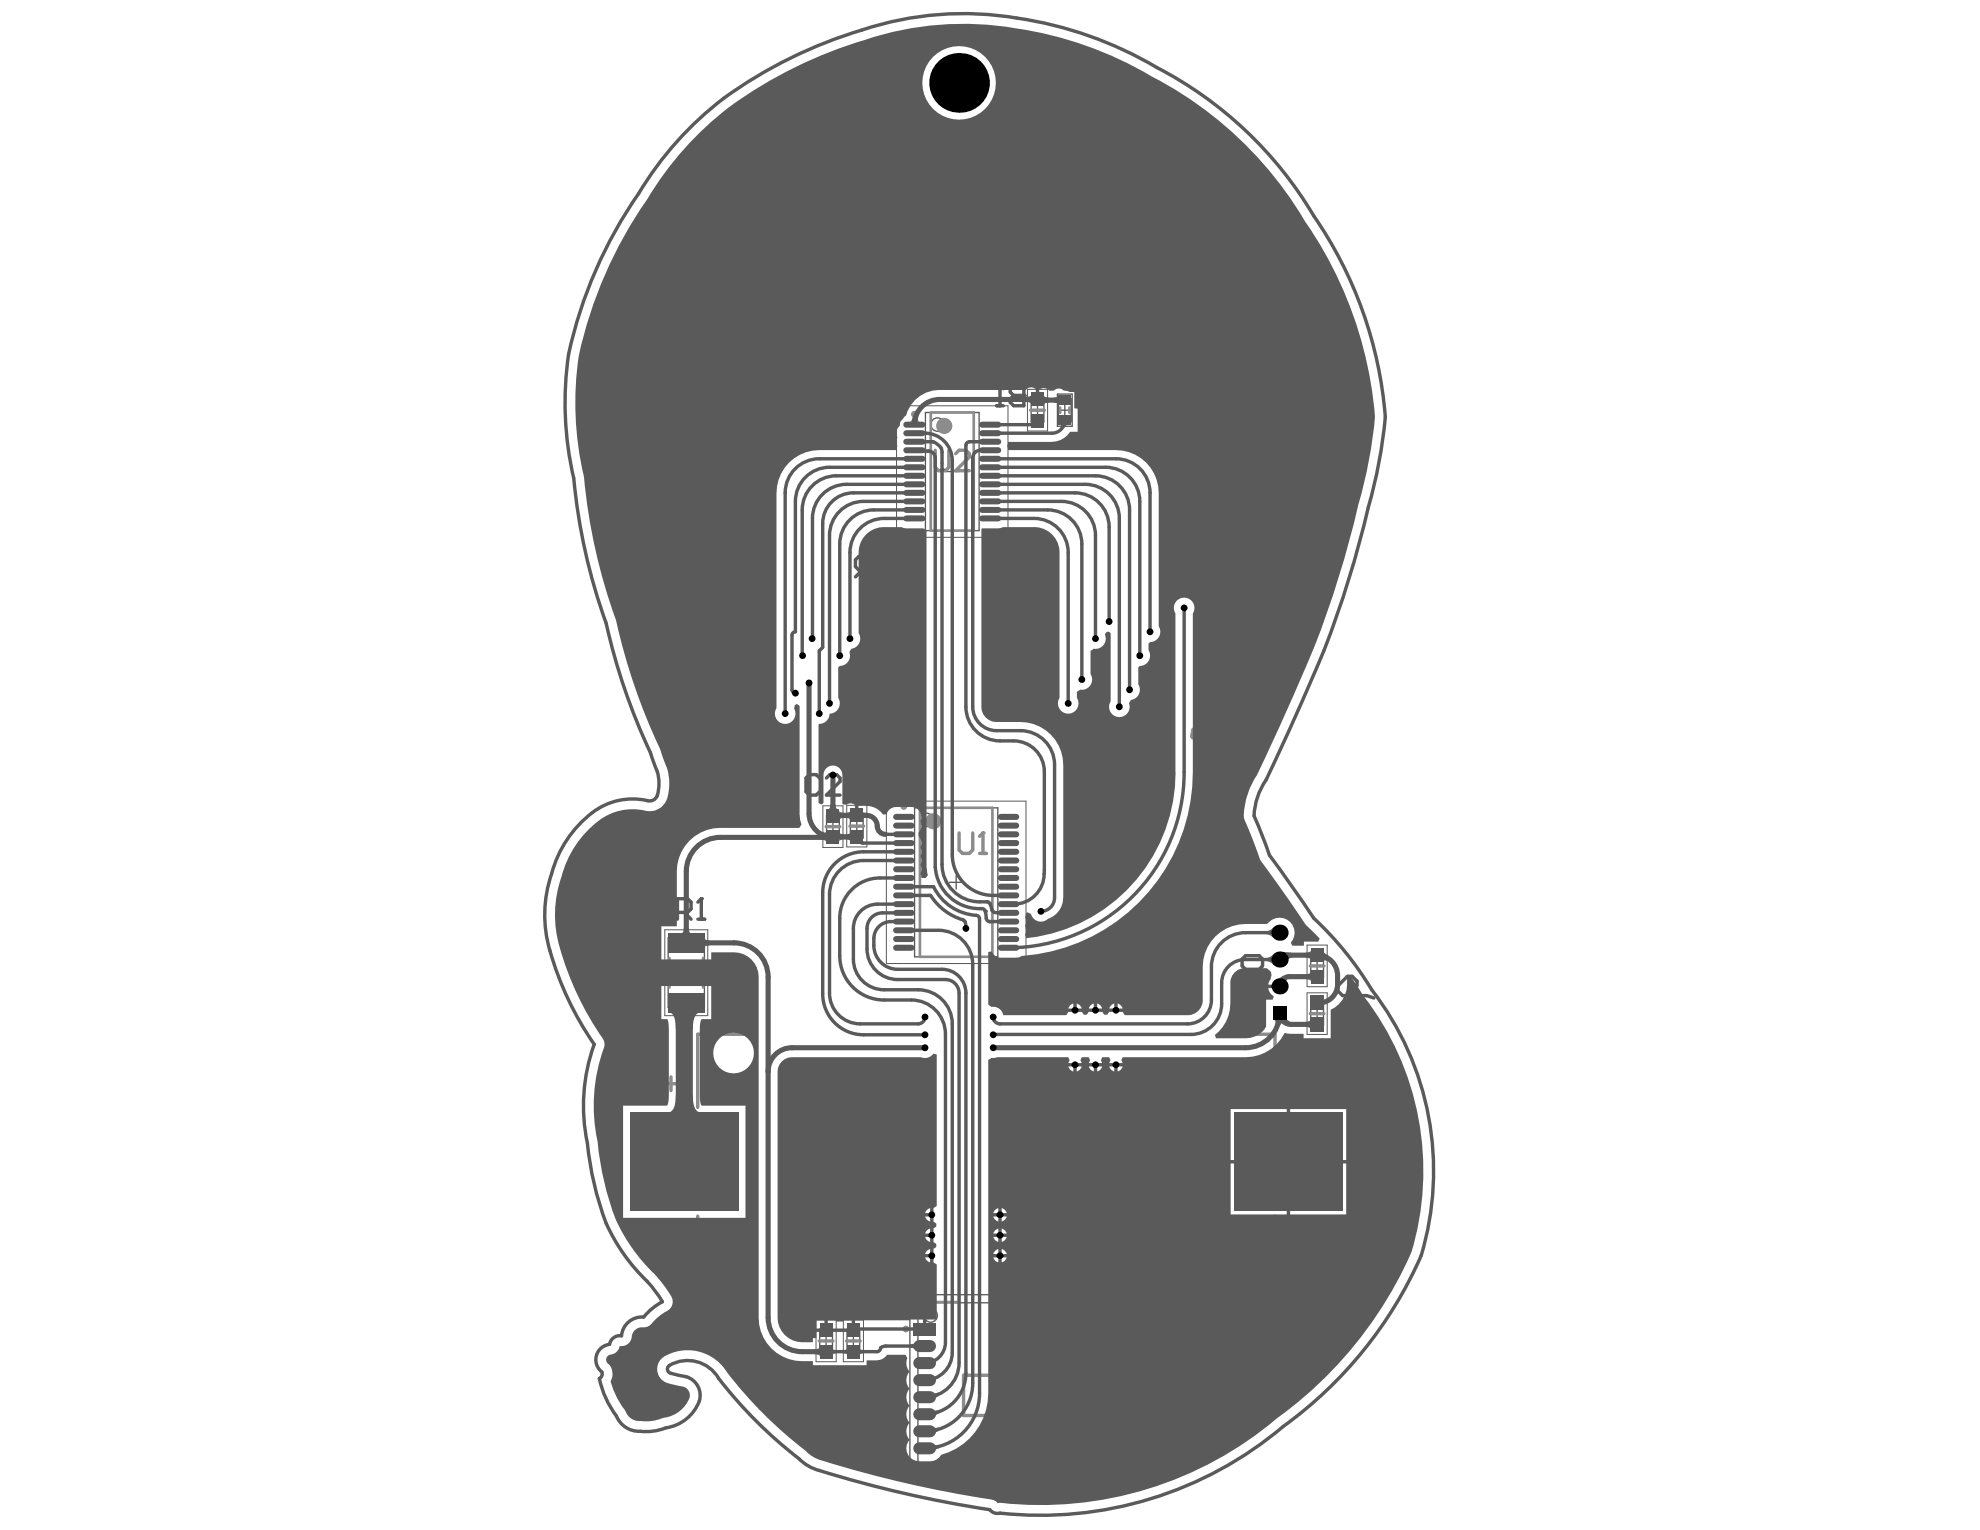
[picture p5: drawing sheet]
<svg xmlns="http://www.w3.org/2000/svg" width="279mm" height="216mm" viewBox="0 0 279 216" stroke-linecap="round" stroke-linejoin="round" font-family="sans-serif">
<g fill="none" stroke="#5a5a5a" stroke-width=".19">
<path d="M145.5 57.9h1.8M146.4 57v1.8M149.2 55.6h2.1v4.6h-2.1zM149.4 57.9h1.8M150.3 57v1.8M133.4 66.5h1.9M134.4 65.6v1.9M116.6 116.6h1.8M117.5 115.7v1.8M120 116.6h1.8M120.9 115.7v1.8M95.9 137.3h1.9"/>
<path d="M96.8 136.3v1.9M134 124.5h1.9M134.9 123.6v1.9M185 136.3h1.8M185.9 135.4v1.8M185 143h1.8M185.9 142.1v1.8M115.7 189.2h1.8M116.6 188.3v1.8M119.5 189.2h1.8M120.4 188.3v1.8M128.4 182.7h34.1v26.5h-34.1z"/>
<path d="M144.5 196h1.9M145.4 195v1.9"/>
</g>
<path d="M126.5 57.3h15.7v18.5h-15.7zM145 54.9h2.8v5.9h-2.8zM116.1 113.7h2.9v5.9h-2.9zM119.5 113.6h2.8v5.9h-2.8zM125.1 113h19.7v23h-19.7zM93.8 131.2h6.1v12.1h-6.1zM184.4 133.4h2.9v5.8h-2.9zM184.4 140.1h2.9v5.9h-2.9zM115.2 186.3h2.8v5.9h-2.8zM119 186.3h2.8v5.9h-2.8z" fill="none" stroke="#5a5a5a" stroke-width=".14"/>
<path d="M149.8 53.1h1.4l.5-.5v-1l-.5-.5h-1.4v2.9M150.7 53.1l1 .9M152.7 51.6l.4-.5h1l.5 .5v.5l-1.9 1.9h1.9M120.4 182.5l-.5-.5h-.9l-.5 .5v1.9l.5 .5h.9l.5-.5M121.4 182.5l.5-.5h.9l.5 .5v.5" fill="none" stroke="#5a5a5a" stroke-width=".48"/>
<circle cx="123.3" cy="183" r=".24" fill="#5a5a5a"/>
<path d="M122.3 109.8l-.4-.4h-1l-.5 .4v2l.5 .4h1l.4-.4M123.3 112.2h1M123.8 109.4v2.8M122.3 183.4h.5M122.8 183.4l.5 .5v.5l-.5 .5h-.9l-.5-.5M123.3 183l-.5 .4" fill="none" stroke="#5a5a5a" stroke-width=".48"/>
<circle cx="123.8" cy="109.4" r=".24" fill="#5a5a5a"/>
<path d="M123.8 109.4l-.5 .4M95.6 128.7h1.4l.5-.4v-1l-.5-.5h-1.4v2.9M96.6 128.7l.9 1M98.5 129.7h.9M99 126.8v2.9" fill="none" stroke="#5a5a5a" stroke-width=".48"/>
<circle cx="99" cy="126.8" r=".24" fill="#5a5a5a"/>
<g fill="none" stroke="#5a5a5a" stroke-width=".48">
<path d="M144 51.6l-.5-.5h-.9l-.5 .5v2l.5 .4h.9l.5-.4M144.5 54.4v2.9h-1.5l-.4-.5v-.5l.4-.5h1.5M146.9 51.1h-1.9v1.5l.9-.5h.5l.5 .5v1l-.5 .4h-1l-.4-.4M123.6 79l.5-.5h.9l.5 .5v.5l-.5 .5h-.9l-.5 .4v.5l.5 .5h.9l.5-.5M127 78.5h1.4v2.9h-1.4l-.5-.5v-1.9zM121.7 80.4l-1 1M122.6 80.4h-1.4l-.5-.4v-1l.5-.5h1.4v2.9M115.7 109.8l-.5-.5h-1l-.5 .5v1.9l.5 .5h1l.5-.5M116.6 109.8l.5-.5h1l.4 .5v.5l-1.9 1.9h1.9M99 126.8l-.5 .5M175.3 135.3l.5-.4h1.9l.5 .4v1l-.5 .5h-1.9l-.5-.5zM177.2 139.7v-1.5l-.5-.5h-.9l-.5 .5v1.5h2.9"/>
<path d="M191.5 139.1v-.7l-.7-.6h-.7l-1.3 1.3v.7l.7 .7h.6M189.1 145.5l1 1h.7l.7-.6v-.7l-1-1-2.1 2M189.8 146.2v1.4M190.8 141.2l.7-.7 1 1v.7l-.3 .3h-.7l-.7-.7zM190.8 147.9l.7-.7 1 1v.7l-.3 .4h-.7l-.7-.7zM191.5 140.5h1.4l1 .3M191.5 147.2h1.4l1 .4M114.7 182.4l-.5-.5h-.9l-.5 .5v1.9l.5 .5h.9l.5-.5M117.6 183.4h-1.9l1.4-1.5v2.9"/>
</g>
<path d="M130.6 58.2h7.6v16.7h-7.6zM145.5 56.2h1.8v3.3h-1.8zM149.4 56.3h1.8v3.2h-1.8zM116.6 115h1.8v3.3h-1.8zM120 114.9h1.8v3.3h-1.8zM129.1 114h11.7v21h-11.7zM94.3 132.3h5.1v9.9h-5.1zM185 134.6h1.8v3.4h-1.8zM185 141.4h1.8v3.3h-1.8zM115.7 187.6h1.8v3.3h-1.8zM119.5 187.6h1.8v3.3h-1.8zM129.5 183.8h31.9v24.3h-31.9z" fill="none" stroke="#5a5a5a" stroke-width=".19"/>
<circle cx="144.5" cy="55.8" r=".24" fill="#5a5a5a"/>
<path d="M140.6 57.3h1M141.1 54.4v2.9M144.5 54.4h-1.5l-.4 .5v.4l.4 .5h1.5" fill="none" stroke="#5a5a5a" stroke-width=".48"/>
<circle cx="141.1" cy="54.4" r=".24" fill="#5a5a5a"/>
<path d="M96.9 18.5a54.6 54.6 0 0 1 17.9-11.8 57.8 57.8 0 0 1 18.4-4.7 54.6 54.6 0 0 1 30 7.5 55.3 55.3 0 0 1 22.2 21 57.9 57.9 0 0 1 10.1 28.3 78 78 0 0 1-2.8 14.3 148.6 148.6 0 0 1-10.4 29.2l-3.7 7.8a9.5 9.5 0 0 0-1.6 5l2.1 5.6 6.3 8.9a46.4 46.4 0 0 1 8.2 10.1 41.7 41.7 0 0 1 6.9 37.5 59 59 0 0 1-19.4 24.1 53.5 53.5 0 0 1-40.8 12.2l-.6-.5a157.9 157.9 0 0 1-25.2-5.9l-.9-.5a64.7 64.7 0 0 1-12.7-12.8 5 5 0 0 0-6.5-1 .61 .61 0 0 0 .3 1l1.7 .4a2.74 2.74 0 0 1 1.9 4.2 6 6 0 0 1-4.3 3.1 7.7 7.7 0 0 1-5.4 .1 3.5 3.5 0 0 1-1.6-1.8 13.4 13.4 0 0 1-2.4-5.3 .7 .7 0 0 0 .3-.9 2.18 2.18 0 0 1-.7-2.3 2.18 2.18 0 0 1 1.8-1.6 1.46 1.46 0 0 1 1.7-1.2 2.9 2.9 0 0 1 3.1-2.6l1.2-1.3 1.5-.9a20.3 20.3 0 0 0-3.6-4.4 24.8 24.8 0 0 1-5.9-11.7l-.7-3.1-.4-3.2a25.5 25.5 0 0 1 1-13.9 43.3 43.3 0 0 1-6.8-15.2 19.7 19.7 0 0 1 4.2-15.4 10.6 10.6 0 0 1 7.3-4h1.8l.9 .2a1.23 1.23 0 0 0 1.6-1.3 6.3 6.3 0 0 0-.7-4.1l-.3-.9a94.1 94.1 0 0 1-6.4-18.7 82.7 82.7 0 0 1-4.5-20.5 47 47 0 0 1-.8-17.6 63.2 63.2 0 0 1 9.9-22.6 47.9 47.9 0 0 1 6.8-8.8zM141.1 54.4l.5 .5M173.4 78.5v2.9h-1.9M174.4 79l.4-.5h1l.5 .5v.5l-.5 .5h-1l-.4 .4v.5l.4 .5h1l.5-.5M177.7 78.5h1.5v2.9h-1.5l-.4-.5v-1.9z" fill="none" stroke="#5a5a5a" stroke-width=".48"/>
<g fill="none" stroke="#5a5a5a" stroke-width=".19">
<circle cx="132.3" cy="59.9" r=".95"/>
<circle cx="130.8" cy="115.7" r=".95"/>
<circle cx="131.3" cy="185.6" r=".95"/>
</g>
<g fill="none" stroke="#8c8c8c" stroke-width=".48">
<path d="M145.4 57.9h2M132 63.5v2.4l.5 .5h.9l.5-.5v-2.4M134.9 64l.4-.5h1l.5 .5v.5l-1.9 1.9h1.9M116.6 116.6h1.9M119.9 116.6h2M135.3 117.5v2.4l.5 .5h1l.5-.5v-2.4M138.7 117.5v2.9M138.2 120.4h1M184.9 136.3h1.9M93.7 152.9h1.9M94.7 152v1.9M105 145.9h-6.5v10.4"/>
<path d="M173.4 145.9h6.5v10.4M184.9 143h1.9M98.5 171.6v10.3h6.5M179.9 171.6v10.3h-6.5M115.6 189.2h1.9M119.5 189.2h1.9M136 194.1h5.7v5.6h-5.7z"/>
</g>
<path d="M131.3 58.2h6.1v16.7h-6.1zM149.6 57.5v.8M150.9 57.5v.8M129.8 114h10.2v21h-10.2zM94.5 135.2v4.1M99.2 135.2v4.1M135.3 183.7h-5.8v2.1M155.6 183.7h5.8v2.1M129.5 206.1v2.1h5.8M161.4 206.1v2.1h-5.8" fill="none" stroke="#8c8c8c" stroke-width=".38"/>
<path d="M153 188.4h5.7M158.7 186.5v3.8h-5.7v1.9h5.7v1.9h-5.7v1.9h5.7v11.3M139.8 203.5h7.5v1.9h-7.5z" fill="none" stroke="#8c8c8c" stroke-width=".47"/>
<path d="M151.1 186.5h7.6" fill="none" stroke="#8c8c8c" stroke-width=".95"/>
<path d="M168.6 103.1l.7 .1-.1 .8-.8-.1z" fill="none" stroke="#8c8c8c" stroke-width=".96"/>
<circle cx="138.7" cy="117.5" r=".24" fill="#8c8c8c"/>
<path d="M138.7 117.5l-.5 .5M142.6 163.2v2.9h1.4l.5-.5v-.4l-.5-.5h-1.4" fill="none" stroke="#8c8c8c" stroke-width=".48"/>
<path d="M117.8 103.1l.8 .1-.2 .8-.7-.1z" fill="none" stroke="#8c8c8c" stroke-width=".96"/>
<circle cx="142.6" cy="164.7" r=".24" fill="#8c8c8c"/>
<path d="M142.6 163.2h1.4l.5 .5v.5l-.5 .5h-1.4M145.4 163.2h2M146.4 163.2v2.9M148.3 166.1h1M148.8 163.2v2.9" fill="none" stroke="#8c8c8c" stroke-width=".48"/>
<circle cx="148.8" cy="163.2" r=".24" fill="#8c8c8c"/>
<path d="M148.8 163.2l-.5 .5M144 194.5v2.4l.5 .5h.9l.5-.5v-2.4M146.9 195l.5-.5h.9l.5 .5v.5" fill="none" stroke="#8c8c8c" stroke-width=".48"/>
<circle cx="148.8" cy="195.5" r=".24" fill="#8c8c8c"/>
<path d="M147.8 196h.5M148.3 196l.5 .4v.5l-.5 .5h-.9l-.5-.5M148.8 195.5l-.5 .5" fill="none" stroke="#8c8c8c" stroke-width=".48"/>
<g fill="#8c8c8c">
<path d="M125.3 25.1h.5v.5a1.17 1.17 0 0 1 1.4-.5v.7h-.3v-.3a.91 .91 0 0 0-1.1 .5v1.7h-.5z"/>
<path d="M128.6 26.9h.7v.8h-.7z"/>
<path d="M146 26.9h.7v.8h-.7z"/>
<path d="M148.3 24h1.4v3.7h-.5v-3.4h-.9z"/>
<path d="M156.8 25.2h.6v-.6h.5v.6h1.1v.3h-1.1v1.3a.46 .46 0 0 0 .6 .6l.6-.1v.4h-.1a1.42 1.42 0 0 1-1.4-.3l-.2-.5v-1.4h-.6z"/>
<path d="M120.9 29.8h2v.3h-1.5v.9h1.3v.4h-1.3v1h1.6v.4h-2.1z"/>
<path d="M123.9 29.8h2.1v.3h-1.7v1.1h1.5v.3h-1.5v1.3h-.4z"/>
<path d="M129.6 30.3a1.81 1.81 0 0 1 2.1-.5v.5a1.24 1.24 0 0 0-1.9 .9 1.24 1.24 0 0 0 1.9 1.2l.1-.1v.4a1.68 1.68 0 0 1-2.5-1.7z"/>
<path d="M135.3 29.8h.4l1.3 2.2 .1-2.2h.3v3h-.4l-1.4-2.2v2.2h-.3z"/>
<path d="M141.2 29.4h.2a1.12 1.12 0 0 1 1.7 .7 1.15 1.15 0 0 1-.6 1.1l-.5 .5-.4 .7h1.5v.4h-2v-.5l1.1-1.3a.89 .89 0 0 0 .1-1.3 1.12 1.12 0 0 0-1.1 .1z"/>
<path d="M147 29.4h.1a1.14 1.14 0 0 1 1.8 .8l-.2 .5-1 1.1-.3 .5v.1h1.4v.4h-1.9l.1-.6 .4-.6 .6-.5a1.13 1.13 0 0 0 .2-1.4 1.13 1.13 0 0 0-1.2 .1z"/>
<path d="M150 29.4h.1a1.38 1.38 0 0 1 1.6 .3 .9 .9 0 0 1-.6 1.2 1.04 1.04 0 0 1 .7 1.3 1.04 1.04 0 0 1-1.4 .7l-.5-.1v-.4a.98 .98 0 0 0 1.4-.3 .72 .72 0 0 0-.7-1h-.3v-.3h.2a.67 .67 0 0 0 .7-.4 .67 .67 0 0 0-.2-.8h-.5l-.5 .2z"/>
<path d="M111.2 25.7l-.2 .2v1.1l.4 .3a.8 .8 0 0 0 .9-1 .69 .69 0 0 0-.7-.8zM110.6 24h.4v1.6a.9 .9 0 0 1 1-.5 .9 .9 0 0 1 .7 .8l.1 .2a1.35 1.35 0 0 1-1 1.6l-.5-.1-.3-.2-.1 .3h-.3z"/>
<path d="M114 25.6l-.2 .4a1.03 1.03 0 0 0 .6 1.3 .79 .79 0 0 0 .8-1 .71 .71 0 0 0-.2-.7 .71 .71 0 0 0-.8-.1zM113.6 25.5a1.25 1.25 0 0 1 1.6-.2 1.25 1.25 0 0 1 .4 1.5 1.18 1.18 0 0 1-1.4 .9 1.18 1.18 0 0 1-.9-1.4l.1-.6z"/>
<path d="M117 25.6l-.2 .3a1.09 1.09 0 0 0 .4 1.4 .84 .84 0 0 0 .9-1.1 .7 .7 0 0 0-.4-.7 .7 .7 0 0 0-.7 .1zM116.4 25.5a1.24 1.24 0 0 1 1.6-.3 1.24 1.24 0 0 1 .6 1.5 1.21 1.21 0 0 1-1.5 1 1.21 1.21 0 0 1-.9-1.5z"/>
<path d="M119.3 25.1h.4v.5a.9 .9 0 0 1 1-.5 .9 .9 0 0 1 .8 .8v.4a1.18 1.18 0 0 1-1.2 1.4l-.6-.3v1.2h-.4zM119.9 25.7l-.2 .2v1.1l.5 .3a.64 .64 0 0 0 .8-.7 .91 .91 0 0 0-.6-1.1z"/>
<path d="M122.8 25.6l-.2 .3v.3h1.2a.62 .62 0 0 0-.3-.7 .62 .62 0 0 0-.7 .1zM122.4 25.4h.1a1.07 1.07 0 0 1 1.2-.2 1.07 1.07 0 0 1 .6 1.2v.1h-1.7a1.14 1.14 0 0 0 1.7 .7v.4h-.1a1.72 1.72 0 0 1-1.8-.3 1.56 1.56 0 0 1 0-1.9z"/>
<path d="M131.4 25.8l-.1 1.2a.69 .69 0 0 0 .9 .3 .69 .69 0 0 0 .4-.8 .82 .82 0 0 0-.6-1zM130.8 24h.5v1.6a.91 .91 0 0 1 1.1-.5 .91 .91 0 0 1 .6 1 1.3 1.3 0 0 1-1.1 1.6l-.6-.3-.1 .3h-.4z"/>
<path d="M134.3 26.6a.41 .41 0 0 0-.1 .6 .41 .41 0 0 0 .6 .1l.4-.3v-.6h-.4zM133.9 25.2h.2a1.56 1.56 0 0 1 1.4 .1l.2 .4v1.5v.1h.4v.3a.59 .59 0 0 1-.8-.3l-.1 .1a.86 .86 0 0 1-.9 .3 .86 .86 0 0 1-.6-.7 1.03 1.03 0 0 1 1.2-.9h.3v-.2a.55 .55 0 0 0-.9-.4l-.4 .1z"/>
<path d="M136.8 25.5a.97 .97 0 0 1 1.5-.1v-1.4h.5v3.7h-.5v-.5a.93 .93 0 0 1-1.2 .5 .93 .93 0 0 1-.5-1.1v-.5zM137.3 25.6a1.43 1.43 0 0 0 .1 1.7 .8 .8 0 0 0 .9-.4v-1.2a.68 .68 0 0 0-1-.1z"/>
<path d="M140.2 25.6l-.1 .1a1.31 1.31 0 0 0 .2 1.5 .87 .87 0 0 0 .9-.4v-1.1a.65 .65 0 0 0-1-.1zM139.6 25.5a1.01 1.01 0 0 1 1.6-.1v-.3h.5v2.2a1.17 1.17 0 0 1-1.7 1.3l-.4-.1 .1-.4a1.01 1.01 0 0 0 1.5-.3v-.7a.96 .96 0 0 1-1.1 .5 .96 .96 0 0 1-.7-1.1v-.4z"/>
<path d="M143.1 25.6l-.2 .6h1.2v-.1a.6 .6 0 0 0-.3-.6 .6 .6 0 0 0-.7 .1zM142.6 25.5a1.08 1.08 0 0 1 1.3-.4 1.08 1.08 0 0 1 .7 1.1v.3h-1.7a.99 .99 0 0 0 1.4 .8l.3-.1v.4h-.1a1.51 1.51 0 0 1-2.1-.8 1.77 1.77 0 0 1 .2-1.3z"/>
<path d="M151.7 25.6l-.1 .2a1.29 1.29 0 0 0 .3 1.4 .87 .87 0 0 0 .9-.4v-1.1a.73 .73 0 0 0-1.1-.1zM151.2 25.5a1 1 0 0 1 1.6-.1v-.3h.5v2.2a1.26 1.26 0 0 1-.6 1.2 1.26 1.26 0 0 1-1.3 0h-.2l.1-.4a1.01 1.01 0 0 0 1.5-.3v-.7a.94 .94 0 0 1-1.1 .5 .94 .94 0 0 1-.7-1v-.6z"/>
<path d="M154.6 25.8l-.1 1.2a.69 .69 0 0 0 .9 .3 .69 .69 0 0 0 .4-.8 .86 .86 0 0 0-.6-1l-.4 .1zM154 24h.5v1.6a.92 .92 0 0 1 1.1-.5 .92 .92 0 0 1 .6 1.1 1.26 1.26 0 0 1-1.2 1.5l-.5-.3-.1 .3h-.4z"/>
<path d="M118.3 30.1v2.3h.3a1.04 1.04 0 0 0 1.1-1.4 .84 .84 0 0 0-.7-.8zM117.8 29.8h1a1.5 1.5 0 0 1 1.4 1.4 1.5 1.5 0 0 1-1.2 1.6h-1.2z"/>
<path d="M132.9 30.4l-.2 .4a1.78 1.78 0 0 0 .3 1.6 .82 .82 0 0 0 1.3-.7 1.49 1.49 0 0 0-.6-1.6 .85 .85 0 0 0-.8 .3zM132.4 30.2a1.33 1.33 0 0 1 1.7-.3 1.33 1.33 0 0 1 .6 1.5 1.28 1.28 0 0 1-1.2 1.5 1.28 1.28 0 0 1-1.3-1.3l-.1-.5z"/>
<path d="M144.7 29.7a2.62 2.62 0 0 0 0 2.7 .63 .63 0 0 0 1-.5v-.1a2.77 2.77 0 0 0-.4-2.2h-.4zM144.2 29.6a1.06 1.06 0 0 1 1.1-.3 1.06 1.06 0 0 1 .8 .9 2.19 2.19 0 0 1-.7 2.6 1.17 1.17 0 0 1-1.5-1.2v-.2a2.67 2.67 0 0 1 .3-1.8z"/>
</g>
<g fill="none" stroke="#8c8c8c" stroke-width=".47">
<circle cx="129" cy="58.5" r=".24"/>
<circle cx="127.5" cy="113.8" r=".24"/>
<circle cx="127.8" cy="187.5" r=".24"/>
</g>
<g fill="none" stroke="#8c8c8c" stroke-width="1.1">
<circle cx="133.2" cy="60.1" r=".57"/>
<circle cx="131.7" cy="115.9" r=".57"/>
</g>
<g fill="#5a5a5a">
<path d="M184.2 144.2h.1a.5 .5 0 0 0 .6-.4v1.5a.56 .56 0 0 0-.7-.4z"/>
<path d="M184.2 137.5h.2a.5 .5 0 0 0 .6-.4v1.4a.56 .56 0 0 0-.8-.3z"/>
<path d="M179.8 143.9h1.8l.4 .3-1.1 .3-.6-.4z"/>
<path d="M179.7 143.9h1.5l-.3 .2-.2 .5h-.8l.1-.1a.37 .37 0 0 0-.3-.6z"/>
<path d="M180.3 138.1l.6-.3 .7 .4-.1 .2 .1 .4z"/>
<path d="M149.6 60h1.1l-.3 .1-.2 .3h-.6l.1-.3z"/>
<path d="M147.3 55.7a.56 .56 0 0 0 .7 .4v.7h-.1a.5 .5 0 0 0-.6 .4z"/>
<path d="M131.8 201.4l.2 .1 .4-.1 .1 .5-.4 .2-.1 .2z"/>
<path d="M131.8 198.9l.2 .2 .4-.1 .1 .4-.4 .2-.1 .3z"/>
<path d="M128.4 189.7l.5-.1 .1-.1v.9l-.1-.2h-.5z"/>
<path d="M119 190.5l.4-.1 .1-.1v.9l-.1-.2h-.4z"/>
<path d="M121.3 190.3l.1 .1 .4 .1v.5h-.4l-.1 .2z"/>
<path d="M118.4 117.4a.56 .56 0 0 0 .8 .3v.8h-.2a.5 .5 0 0 0-.6 .3z"/>
<path d="M119.3 117.7h.1a.5 .5 0 0 0 .6-.3v1.4a.56 .56 0 0 0-.7-.3z"/>
<path d="M118.4 114.3a.56 .56 0 0 0 .8 .4v.7h-.2a.5 .5 0 0 0-.6 .4z"/>
<path d="M119.3 114.7h.1a.49 .49 0 0 0 .6-.4v1.5a.56 .56 0 0 0-.7-.4z"/>
<path d="M117.5 190.3l.1 .1 .3 .1v.5h-.3l-.1 .2z"/>
<path d="M115 190.4h.1a.5 .5 0 0 0 .6-.4v1.5a.56 .56 0 0 0-.7-.4z"/>
<path d="M116.8 190.5h.8v.5h-.8z"/>
<path d="M115.9 117.8h.2a.49 .49 0 0 0 .5-.4v1.5a.56 .56 0 0 0-.7-.4z"/>
<path d="M116 117.4a.45 .45 0 0 0 .6-.1v1.5l-.1-.3-.5-.3z"/>
<path d="M99.4 132.3a.56 .56 0 0 0 .7 .4v.7h-.1a.5 .5 0 0 0-.6 .4z"/>
<path d="M184.2 134.4h.2a.5 .5 0 0 0 .6-.3v1.4a.56 .56 0 0 0-.8-.4z"/>
<path d="M180.9 134.3l1.3 .1 .2 .7-.2 .1a.57 .57 0 0 0-.5 .4z"/>
<path d="M131.8 196.5l.1 .1 .5-.1 .1 .5-.4 .2-.1 .2z"/>
<path d="M131.8 203.8l.2 .1h.5v.4l-.4 .2-.1 .2z"/>
<path d="M96.5 131h.7v.1a.5 .5 0 0 0 .4 .6h-1.5a.56 .56 0 0 0 .4-.7z"/>
<path d="M148.7 56.1h.2a.39 .39 0 0 0 .5-.3v1.3a.64 .64 0 0 0-.7-.3z"/>
<path d="M144.8 56h.1a.5 .5 0 0 0 .6-.4v1.5a.56 .56 0 0 0-.7-.4z"/>
<path d="M117.2 113.5h.7v.1a.49 .49 0 0 0 .4 .6h-1.5a.55 .55 0 0 0 .4-.7z"/>
<path d="M121.8 114.6l.5 .1v.7l-.5 .1z"/>
<path d="M128.8 58.8h.8v.1a.39 .39 0 0 0 .2 .6h-1.5l.3-.2z"/>
<path d="M95.4 154.6h2.4a2.46 2.46 0 0 0 .7 2.3l.5 .1h-4.8a1.36 1.36 0 0 0 1.1-1.5z"/>
<path d="M178.8 135.2l.4-.2 .6-.4v1.6l-.6-.4-.4-.2z"/>
<path d="M186.8 134.1l.1 .4 .5 .3v.9a.42 .42 0 0 0-.6 0z"/>
<path d="M178.8 131.4l.4-.2 .6-.4v1.6l-.6-.4-.4-.1z"/>
<path d="M94.3 142.8h4.7a1.36 1.36 0 0 0-1.2 1.6v.9h-2.4a2.62 2.62 0 0 0-.7-2.4z"/>
<path d="M174.2 137.2a1.94 1.94 0 0 1 1.5-.6l3.1 .1a.93 .93 0 0 1 .5 1.3v.1l-.3 .8h1.6v.5h-1.6a1.71 1.71 0 0 0 .7 1.2l-.1 .5h-.9v3.8a3.3 3.3 0 0 1-2.9 1.6h-4.2l-.2-.5a5.5 5.5 0 0 0 2.2-4.4v-2.9a1.95 1.95 0 0 1 .6-1.5z"/>
<path d="M122.2 75.4a3.5 3.5 0 0 1 2.6-1h2.4l.7 .2 2.4-.1 .4 .4v47.5l.2 1.1-.3 .4h-.6l-.1-.6a1.32 1.32 0 0 0 0-1.3 1.32 1.32 0 0 0 0-1.2 1.32 1.32 0 0 0 0-1.2 1.63 1.63 0 0 0-.3-1.7v-.4a1.37 1.37 0 0 0 .3-1.6 1.39 1.39 0 0 0-1.3-2h-2.2a1.39 1.39 0 0 0-1.3 1h-.5a2.86 2.86 0 0 0-2.3-1.2v-.1h-1.2v1.5h-.4v-1.5l-.6-.2h-.4l-.3 .2-.5-.2v-4a1.33 1.33 0 0 0-1.4-1.4 1.33 1.33 0 0 0-1.3 1.4v3.9l-.2 .2-.5-.2v-11l.1-.1a1.45 1.45 0 0 0 1.5-1.5 1.45 1.45 0 0 0 1.2-2.2v-4.3l.2-.2a1.5 1.5 0 0 0 1.4-2l.2-.4a1.45 1.45 0 0 0 1.1-2.3v-11.3a3.4 3.4 0 0 1 1-2.6z"/>
<path d="M110.3 149.8l-.3 .4-.3 1v34.7a3.5 3.5 0 0 0 3.5 3.5h1.5v-.6h.5v-.9h1.4v-.2h.2v-1.4h1.2v.2h1v-.2h1.2v1.4h.5v-1.4h7.7v-.1h1.8v1.3h.5v-1.3h1.5v-7.7l-.5-.4v-1.9l.4-.2v-.2v-.3l-.4-.2v-2l.4-.2v-.2v-.3l-.4-.2v-1.9l.5-.3v-21.4l-.5-.1a1.4 1.4 0 0 1-1.7 .5h-18.2a1.99 1.99 0 0 0-1.5 .6zM130.8 170.7l.4-.2v.7h-.6zM130.6 171.7h.6v.7a.87 .87 0 0 1-.6-.7zM130.8 173.6l.4-.2v.7h-.6zM130.6 174.5h.6v.7a.87 .87 0 0 1-.6-.7zM130.8 176.5l.4-.2v.7h-.6zM130.6 177.4h.6v.7a.87 .87 0 0 1-.6-.7zM115.2 186.3h1.1v1.2h-1.1z"/>
<path d="M98.8 18.6a45.5 45.5 0 0 0-7.5 9.6 59.3 59.3 0 0 0-9.8 23 45.7 45.7 0 0 0 .9 16.2 80.8 80.8 0 0 0 4.6 20.2 93.3 93.3 0 0 0 6.3 18.5l1 2.9a7.2 7.2 0 0 1 0 3.1l-.3 1-.7 .8-.9 .5-.8 .1a8.4 8.4 0 0 0-8.5 2.5 15.8 15.8 0 0 0-4.1 7.4 18 18 0 0 0 .8 11.9 48.1 48.1 0 0 0 5.4 10.6l.1 .7a24.1 24.1 0 0 0-1 13.6 38.9 38.9 0 0 0 2.8 11.4 27.5 27.5 0 0 0 5.6 7.6l1.2 1.5 .8 1.2a1.47 1.47 0 0 1-.5 2.1 10.3 10.3 0 0 0-2.5 2l-.6 .3a1.65 1.65 0 0 0-2 1.7 1.47 1.47 0 0 1-1.6 .9 1.55 1.55 0 0 1-1.5 1.3 .78 .78 0 0 0-.5 .7 .78 .78 0 0 0 .5 .7l.3 .4 .1 .6v.7l-.2 .6a14.4 14.4 0 0 0 2.1 4.4 2.04 2.04 0 0 0 2.2 1.2 10.6 10.6 0 0 0 3.5-.5 4.2 4.2 0 0 0 3.4-3.1 1.22 1.22 0 0 0-1.1-1.2l-2-.5a2.07 2.07 0 0 1-1.5-1.7 2.07 2.07 0 0 1 1-2.1 6.5 6.5 0 0 1 8.8 2.3 60.9 60.9 0 0 0 12.5 12.1 162 162 0 0 0 25.2 5.9l.2 .2a.53 .53 0 0 0 .8 .2 51.5 51.5 0 0 0 38.9-12 57.2 57.2 0 0 0 19-23.4 40.2 40.2 0 0 0-6.9-36.3l-1.7-2.7-.5 .2v1a3.9 3.9 0 0 1-2.3 3.6v4h-3.8v-.6h-1.9l-.8-.2a6.1 6.1 0 0 1-5.5 3.5h-17.4l-.2 .5 .2 .3h-1.9l.2-.3-.2-.5h-.9l-.3 .5 .2 .3h-1.8l.1-.3-.2-.5h-.9l-.2 .5 .1 .3h-1.8l.1-.3-.2-.5h-10l-.8 .1-.4 .3v47a9 9 0 0 1-6.7 8.7 1.83 1.83 0 0 1-1.6 .9l-2-.1a1.82 1.82 0 0 1-.8-2.9 1.79 1.79 0 0 1 0-2.4 1.79 1.79 0 0 1 0-2.4 1.79 1.79 0 0 1 0-2.4 1.79 1.79 0 0 1 0-2.4 1.75 1.75 0 0 1-.4-1.9l-.2-.5h-2.6a1.63 1.63 0 0 1-1.3 .7l-1.6 .1v.6h-7.6v-.5h-1.5a6.1 6.1 0 0 1-6.1-6.2v-48a3.5 3.5 0 0 0-3.5-3.5h-3.2v1h-7.1v-4.7h2.2v-7.7a6.1 6.1 0 0 1 6.2-6.2h11.1l.3-.5-.2-.6-.1-.9v-15.2l-.3-.3-.3 .2-.1 .5 .1 .3a1.45 1.45 0 0 1-1.6 1.8 1.45 1.45 0 0 1-1-2.2v-30.4a6 6 0 0 1 6-6h10.9l.1-.6-.1-.6 .1-.6-.1-.2a1.37 1.37 0 0 1 .5-1.4 1.3 1.3 0 0 1 .5-1.1l.4-.4a4.8 4.8 0 0 1 4.7-3.6h12.2a1 1 0 0 1 1.4-.1v1.5h.4v-1.5h.2a.99 .99 0 0 1 1.3 .2h.6a1.08 1.08 0 0 1 1.4 0l.8 .2h.7v2.3l.5 .1v3.2h-1.1a3 3 0 0 1-2.6 1.5h-6.1l-.2 .5 .2 .6h15.2a6 6 0 0 1 6 6v18.9a1.46 1.46 0 0 1-1.2 2.2l-.2 .2v.9a1.45 1.45 0 0 1-1.3 2.3l-.2 .2v2.4a1.45 1.45 0 0 1-1 2.2l-.3 .5a1.45 1.45 0 0 1-1.5 1.9 1.45 1.45 0 0 1-1.1-2.2v-9.6l-.2-.2a.41 .41 0 0 0-.4 .1 .41 .41 0 0 0-.1 .4 1.44 1.44 0 0 1-1.6 1.8l-.5 .3v3.3a1.44 1.44 0 0 1 0 1.6 1.44 1.44 0 0 1-1.5 .6l-.4 .3v.9a1.45 1.45 0 0 1-1.3 2.2 1.45 1.45 0 0 1-1.2-2.2v-20.6a3.6 3.6 0 0 0-3.6-3.5h-4.4l-.6 .2h-2.3h-.1v25.1a2.1 2.1 0 0 0 2.1 2.2h3.4a6 6 0 0 1 6 6v18.9a3.1 3.1 0 0 1-2.1 2.8 1.49 1.49 0 0 1-2.5-.6l-.4-.2-.2 .1-.1 .5 .1 .6-.1 .7 .1 .6-.1 .6 .1 .5 1.6-.2a23.5 23.5 0 0 0 19.5-23.2l-.1-22.5a1.45 1.45 0 0 1 1.3-2.2 1.45 1.45 0 0 1 1.2 2.3v22.4a26.1 26.1 0 0 1-24.2 26l-.7 .1h-2.5a1.34 1.34 0 0 1-1-.9l-.4 .1v7.5l.4 .3h.2a1.43 1.43 0 0 1 1.5 1.2h8.8l.3-.5h2l.2 .4h.2h.3l.2-.4h2l.2 .4h.2h.3l.2-.4h1.9l.3 .5h8.9a2.12 2.12 0 0 0 2.1-2.2v-4.7a6 6 0 0 1 6.1-6h3a3.4 3.4 0 0 1 1.8-.9 2.1 2.1 0 0 1 1.9 1.2 2.1 2.1 0 0 1-.3 2.3l.2 .5h1.6v-.6h2l.2-.5-2-2-6.3-8.9-2.3-5.8-.1-.7 .1-.7a10.8 10.8 0 0 1 1.4-4.3l.1-.1a271.1 271.1 0 0 0 9.3-21.1 195 195 0 0 0 5.7-19.1 64.7 64.7 0 0 0 1.9-10.9 56.2 56.2 0 0 0-9.9-27.6 53.5 53.5 0 0 0-21.6-20.4 52.6 52.6 0 0 0-31.3-7.2 50.3 50.3 0 0 0-10.4 2.4 59.7 59.7 0 0 0-20.3 11.1zM130.2 11.7a5.2 5.2 0 0 1 10.3 0 5.2 5.2 0 0 1-10.3 0zM151 141.9l.5-.3v.7h-.7zM151.9 141.6a.87 .87 0 0 1 .7 .7h-.7zM153.9 141.9l.4-.3v.7h-.6zM154.8 141.6a.87 .87 0 0 1 .7 .7h-.7zM156.8 141.9l.4-.3v.7h-.7zM157.7 141.6a.87 .87 0 0 1 .7 .7h-.7zM150.8 150.5h.7v.7a.87 .87 0 0 1-.7-.7zM151.9 150.5h.7a.87 .87 0 0 1-.7 .7zM153.7 150.5h.6v.7a.87 .87 0 0 1-.6-.7zM154.8 150.5h.7a.87 .87 0 0 1-.7 .7zM156.5 150.5h.7v.7a.87 .87 0 0 1-.7-.7zM157.7 150.5h.7a.87 .87 0 0 1-.7 .7zM100.6 148.6a2.9 2.9 0 0 1 5.8 0 2.9 2.9 0 0 1-5.8 0zM173.7 156.5h7.9v7.2h-7.9zM182.1 156.5h7.9v7.2h-7.9zM140.4 170.7l.5-.2v.7h-.7zM141.4 170.5a.87 .87 0 0 1 .6 .7h-.6zM173.7 164.2h7.9v7.2h-7.9zM182.1 164.2h7.9v7.2h-7.9zM93.3 139.1h7.1v4.7h-1.4l-.2 .7v10.8l.1 .7h.2h6.1v15.9h-17.3v-15.9h6.1h.2l.2-1.4v-9.3a2.07 2.07 0 0 0-.2-1.5h-.9zM140.2 171.7h.7v.7a.87 .87 0 0 1-.7-.7zM141.4 171.7h.6a.87 .87 0 0 1-.6 .7zM140.4 173.6l.5-.2v.7h-.7zM141.4 173.4a.87 .87 0 0 1 .6 .7h-.6zM140.2 174.5h.7v.7a.87 .87 0 0 1-.7-.7zM141.4 174.5h.6a.87 .87 0 0 1-.6 .7zM140.4 176.5l.5-.2v.7h-.7zM141.4 176.3a.87 .87 0 0 1 .6 .7h-.6zM140.2 177.4h.7v.7a.87 .87 0 0 1-.7-.7zM141.4 177.4h.6a.87 .87 0 0 1-.6 .7z"/>
</g>
<path d="M185.9 141.5h.2" fill="none" stroke="#5a5a5a" stroke-width=".72"/>
<path d="M139.2 129.6h.1M140 128.4h.1" fill="none" stroke="#5a5a5a" stroke-width=".48"/>
<circle cx="139" cy="128.6" r=".24" fill="#5a5a5a"/>
<path d="M138.2 128.2h.4" fill="none" stroke="#5a5a5a" stroke-width=".48"/>
<circle cx="139.7" cy="130" r=".24" fill="#5a5a5a"/>
<path d="M138.3 63.5h1.4M131.1 126.4h.2M132 122.4h.1M138.2 127.3h1.1M140.1 126.4h.4" fill="none" stroke="#5a5a5a" stroke-width=".48"/>
<circle cx="131" cy="63.7" r=".24" fill="#5a5a5a"/>
<path d="M130.6 63.7h.4" fill="none" stroke="#5a5a5a" stroke-width=".48"/>
<circle cx="130.5" cy="63.6" r=".24" fill="#5a5a5a"/>
<path d="M132.9 63.8v1.6M123.3 132.5v.9" fill="none" stroke="#5a5a5a" stroke-width=".48"/>
<circle cx="116.6" cy="190.7" r=".24" fill="#5a5a5a"/>
<path d="M114.6 90.1h.1M116.1 91.4l-.5 .4v.2" fill="none" stroke="#5a5a5a" stroke-width=".48"/>
<circle cx="113.3" cy="92.5" r=".24" fill="#5a5a5a"/>
<path d="M188.7 137.7v1.2M180.6 143h.1" fill="none" stroke="#5a5a5a" stroke-width=".72"/>
<path d="M139.7 127.6h.1M142.3 127.6h.8M170.9 136.4v4.7M172.4 138.7v2.9" fill="none" stroke="#5a5a5a" stroke-width=".48"/>
<circle cx="132.9" cy="66.2" r=".24" fill="#5a5a5a"/>
<g fill="none" stroke="#5a5a5a" stroke-width=".48">
<path d="M146.4 59.4l-.1 .3-.4 .2h-6.2M150.3 59.3a1.83 1.83 0 0 1-1.9 1.8h-8.7M129 65.9h-11.9a4.8 4.8 0 0 0-4.9 4.9v18.4h-.2l-.2 .4v7.7l.2 .4 .2 .1M129 67.1h-11a4.8 4.8 0 0 0-4.8 4.9l.1 20.5M129 61.1a4.9 4.9 0 0 1 4.2 1.2 3.8 3.8 0 0 1 1.2 2.7v55.6a5.8 5.8 0 0 0 5.7 5.8M129 73.2h-4.2a4.8 4.8 0 0 0-4.9 4.8v12.1M129 64.7h-13.4a4.8 4.8 0 0 0-4.8 4.8v31.2M129 72h-5.7a4.8 4.8 0 0 0-4.8 4.8v15.7M129 70.8h-7.1a4.8 4.8 0 0 0-4.8 4.8v23.7M129 68.3h-9.5a4.8 4.8 0 0 0-4.9 4.9v16.9M129 69.5h-8.6a4.3 4.3 0 0 0-4.3 4.4v17.5M129.5 63.5l1.1 .2"/>
<path d="M130.4 62.3h-1.4h2.4a1.74 1.74 0 0 1 1.5 1.5M131 63.7a.96 .96 0 0 1 1 .9v57.8a6.3 6.3 0 0 0 6.2 5.8M132.9 65.4v56.6a5.3 5.3 0 0 0 5.3 5.3M138.3 63.5a1.08 1.08 0 0 0-1 1.1v35.1a3.4 3.4 0 0 0 3.3 3.4h3.4a4.8 4.8 0 0 1 4.8 4.8v18.8a1.92 1.92 0 0 1-1.9 1.9M139.7 62.3h-2.9l-.4 .3-.1 .3v36.8a4.8 4.8 0 0 0 4.8 4.8 6.4 6.4 0 0 1 4.1 .6 4.3 4.3 0 0 1 2.2 3.8v13.9a4.4 4.4 0 0 1-4.3 4.8M139.7 65.9h16.3a4.8 4.8 0 0 1 4.8 4.9v21.7M139.7 67.1h14.9a4.8 4.8 0 0 1 4.8 4.9v25.3M139.7 70.8h10.1a4.8 4.8 0 0 1 4.8 4.8v14.5M139.7 68.3h13.4a4.8 4.8 0 0 1 4.9 4.9v26.5M139.7 72h8.1a4.8 4.8 0 0 1 4.9 4.8v19.1M139.7 69.5h12a4.8 4.8 0 0 1 4.8 4.9v13.3M139.7 64.7h17.8a4.8 4.8 0 0 1 4.8 4.8v19.7"/>
<path d="M139.7 73.2h6.2a4.8 4.8 0 0 1 4.8 4.8v21.3M115.6 92v8.7M167.1 85.8v23.2a24.8 24.8 0 0 1-24.8 24.7M120.9 118.1a.88 .88 0 0 0 .9 .9h5.7M124.9 117.7h2.6M123.3 133.4a3.4 3.4 0 0 0 3.4 3.4h6.2a3.4 3.4 0 0 1 3.4 3.3v53.6a5.8 5.8 0 0 1-5.8 5.9M127.5 125.1h4.2a7.5 7.5 0 0 0 6.3 4.1l.2 .2v.5v66.7a7.7 7.7 0 0 1-7.7 7.8M127.5 128.8h-3a2.19 2.19 0 0 0-2.2 2.2v2.9a4.3 4.3 0 0 0 4.4 4.3h6.7a1.92 1.92 0 0 1 1.9 1.9v52.2a4.9 4.9 0 0 1-4.8 4.9M127.5 121.4h-5.6a4.8 4.8 0 0 0-4.8 4.8v13.9a4.3 4.3 0 0 0 4.3 4.4h8.2a.96 .96 0 0 0 .9-1M127.5 123.9h-3.3a5.7 5.7 0 0 0-5.7 5.7v5.3a6.3 6.3 0 0 0 6.3 6.2h3.8a4.8 4.8 0 0 1 4.8 4.8v43.5a2.94 2.94 0 0 1-2.9 2.9M127.5 127.6h-3.7a3.4 3.4 0 0 0-3.4 3.4v4.3a4.3 4.3 0 0 0 4.4 4.4h4.8a4.8 4.8 0 0 1 4.8 4.8v46.4a3.9 3.9 0 0 1-3.9 3.9M127.5 130h-1.8a2.41 2.41 0 0 0-2.4 2.5"/>
<path d="M127.5 131.3h5a4.8 4.8 0 0 1 4.8 4.8v59.1a6.8 6.8 0 0 1-6.8 6.8M127.5 120.2h-5.6a5.8 5.8 0 0 0-5.8 5.8v14.2a5.8 5.8 0 0 0 5.8 5.8h8.6M127.5 126.4h3.6M131.3 126.4a8.2 8.2 0 0 0 4.6 3.4M135.9 129.8h.1M135.9 129.8a1.06 1.06 0 0 1 .4 1.2M138.6 128.2a.94 .94 0 0 1 .6 1.1v.3M139.2 129.6l.1 .2 .4 .2M139.3 127.3l.3 .1 .3 .7a.74 .74 0 0 0 1 .7h1.4M139.7 130h.1M139.7 130h2.6M140.5 126.4h1.8"/>
<path d="M180.6 135.4h-4.9a3.3 3.3 0 0 0-3.3 3.3M180.6 131.6h-4.8a4.8 4.8 0 0 0-4.9 4.8M170.9 141.1a3.4 3.4 0 0 1-3.3 3.4h-26.5a.96 .96 0 0 1-1-1M172.4 141.6a4.3 4.3 0 0 1-4.3 4.4h-28M130.5 189.9h-5.5a.86 .86 0 0 0-.9 .7l-.4 .1h-7.1M130.5 187.5h-9.9l-.2 .2h-3.8"/>
</g>
<path d="M150.3 56.5h-3.8l-.1-.1h-13.8a3.6 3.6 0 0 0-3.6 3.5M114.2 96.4v18.4a3.4 3.4 0 0 0 3.3 3.4M117.5 109.4v5.7h.1h4.7a1.66 1.66 0 0 1 1.5 1.8 1.16 1.16 0 0 0 1.1 .8M117.5 118.2h-15.8a4.8 4.8 0 0 0-4.9 4.8v10h6.8a4.8 4.8 0 0 1 4.8 4.9v48a4.8 4.8 0 0 0 4.8 4.8h3.4M120.9 118.1h-3.3l-.1 .1M180.6 135.4a.61 .61 0 0 1 .6-.6h4.7a2.89 2.89 0 0 1 2.8 2.9M185.9 137.8h-4a1.37 1.37 0 0 0-1.3 1.4M188.8 138.9a2.63 2.63 0 0 1-2.7 2.6M130.5 147.8h-18.7a3.4 3.4 0 0 0-3.4 3.4M180.6 143a1.58 1.58 0 0 0 1.5 1.6h3.8M180.6 143a4.8 4.8 0 0 1-4.8 4.8h-35.7" fill="none" stroke="#5a5a5a" stroke-width=".72"/>
<path d="M96.8 141.5h-.1l-.1 .3v22.1" fill="none" stroke="#5a5a5a" stroke-width="2.4"/>
<g fill="#000">
<circle cx="135.3" cy="11.7" r="4.2"/>
<circle cx="112.2" cy="97.8" r=".48"/>
<circle cx="113.3" cy="92.5" r=".48"/>
<circle cx="114.2" cy="96.4" r=".48"/>
<circle cx="114.6" cy="90.1" r=".48"/>
<circle cx="117.1" cy="99.3" r=".48"/>
<circle cx="118.5" cy="92.5" r=".48"/>
<circle cx="119.9" cy="90.1" r=".48"/>
<circle cx="150.7" cy="99.3" r=".48"/>
<circle cx="152.7" cy="95.9" r=".48"/>
<circle cx="154.6" cy="90.1" r=".48"/>
<circle cx="156.5" cy="87.7" r=".48"/>
<circle cx="158" cy="99.7" r=".48"/>
<circle cx="159.4" cy="97.3" r=".48"/>
<circle cx="160.8" cy="92.5" r=".48"/>
<circle cx="162.3" cy="89.2" r=".48"/>
<circle cx="167.1" cy="85.8" r=".48"/>
<circle cx="110.8" cy="100.7" r=".48"/>
<circle cx="115.6" cy="100.7" r=".48"/>
<circle cx="117.5" cy="109.4" r=".48"/>
<circle cx="136.3" cy="131" r=".48"/>
<circle cx="146.9" cy="128.6" r=".48"/>
<circle cx="180.6" cy="135.4" r="1.14"/>
<circle cx="180.6" cy="139.2" r="1.14"/>
<circle cx="180.6" cy="131.6" r="1.14"/>
<circle cx="130.5" cy="146" r=".48"/>
<circle cx="130.5" cy="143.5" r=".48"/>
<circle cx="130.5" cy="147.8" r=".48"/>
<circle cx="140.1" cy="146" r=".48"/>
<circle cx="140.1" cy="143.5" r=".48"/>
<circle cx="140.1" cy="147.8" r=".48"/>
<circle cx="151.7" cy="142.6" r=".48"/>
<circle cx="151.7" cy="150.3" r=".48"/>
<circle cx="154.6" cy="142.6" r=".48"/>
<circle cx="154.6" cy="150.3" r=".48"/>
<circle cx="157.5" cy="142.6" r=".48"/>
<circle cx="157.5" cy="150.3" r=".48"/>
<circle cx="131.5" cy="171.4" r=".48"/>
<circle cx="131.5" cy="177.2" r=".48"/>
<circle cx="131.5" cy="174.3" r=".48"/>
<circle cx="141.1" cy="171.4" r=".48"/>
<circle cx="141.1" cy="177.2" r=".48"/>
<circle cx="141.1" cy="174.3" r=".48"/>
</g>
<path d="M179.6 142h1.9v1.9h-1.9z" fill-rule="evenodd" fill="#000"/>
<g fill="#5a5a5a">
<path d="M184.9 143.6h1.9v1.9h-1.9z" fill-rule="evenodd"/>
<path d="M184.9 140.5h1.9v2h-1.9z" fill-rule="evenodd"/>
<path d="M185 136.9h1.8v1.9h-1.8z" fill-rule="evenodd"/>
<path d="M149.4 58.6h1.7v1.4h-1.7z" fill-rule="evenodd"/>
<path d="M149.4 55.8h1.7v1.3h-1.7z" fill-rule="evenodd"/>
<path d="M145.5 55.4h1.8v1.9h-1.8z" fill-rule="evenodd"/>
</g>
<path d="M126.4 117.7h2.2M126.4 119h2.2M126.4 115.3h2.2M126.4 133.7h2.2M126.4 132.5h2.2M126.4 128.8h2.2M126.4 130h2.2M126.4 126.4h2.2M126.4 125.1h2.2M126.4 122.7h2.2M126.4 121.4h2.2" fill="none" stroke="#5a5a5a" stroke-width=".85"/>
<g fill="#5a5a5a">
<path d="M119.5 189.8h1.8v1.9h-1.8z" fill-rule="evenodd"/>
<path d="M119.5 186.8h1.8v1.9h-1.8z" fill-rule="evenodd"/>
<path d="M115.7 189.8h1.8v1.9h-1.8z" fill-rule="evenodd"/>
<path d="M115.7 186.8h1.8v1.9h-1.8z" fill-rule="evenodd"/>
<path d="M185 133.8h1.8v1.9h-1.8z" fill-rule="evenodd"/>
<path d="M145.5 58.4h1.8v1.9h-1.8z" fill-rule="evenodd"/>
</g>
<g fill="none" stroke="#5a5a5a" stroke-width=".85">
<path d="M138.6 59.9h2.3M138.6 72h2.3M138.6 70.8h2.3M138.6 68.3h2.3M138.6 67.1h2.3M138.6 63.5h2.3M138.6 64.7h2.3M138.6 61.1h2.3M126.4 116.5h2.2M141.2 119h2.2M141.2 117.7h2.2M141.2 115.3h2.2"/>
<path d="M126.4 127.6h2.2M126.4 131.3h2.2M126.4 120.2h2.2M126.4 123.9h2.2M141.2 133.7h2.2M141.2 132.5h2.2M141.2 130h2.2M141.2 128.8h2.2M141.2 126.4h2.2M141.2 125.1h2.2M141.2 121.4h2.2M141.2 122.7h2.2"/>
</g>
<g fill="#5a5a5a">
<path d="M120 117.1h1.8v1.9h-1.8z" fill-rule="evenodd"/>
<path d="M116.6 117.2h1.8v1.9h-1.8z" fill-rule="evenodd"/>
</g>
<g fill="none" stroke="#5a5a5a" stroke-width=".85">
<path d="M127.9 59.9h2.3M127.9 70.8h2.3M127.9 72h2.3M127.9 67.1h2.3M127.9 68.3h2.3M127.9 64.7h2.3M127.9 63.5h2.3M127.9 61.1h2.3M138.6 73.2h2.3M138.6 69.5h2.3M138.6 65.9h2.3M138.6 62.3h2.3"/>
<path d="M141.2 116.5h2.2M141.2 131.3h2.2M141.2 127.6h2.2M141.2 120.2h2.2M141.2 123.9h2.2"/>
</g>
<g fill="#5a5a5a">
<path d="M120 114.1h1.8v1.9h-1.8z" fill-rule="evenodd"/>
<path d="M116.6 114.2h1.8v1.9h-1.8z" fill-rule="evenodd"/>
</g>
<path d="M127.9 73.2h2.3M127.9 69.5h2.3M127.9 65.9h2.3M127.9 62.3h2.3" fill="none" stroke="#5a5a5a" stroke-width=".85"/>
<g fill="#5a5a5a">
<path d="M94.3 140.1h5.1v2.8h-5.1z" fill-rule="evenodd"/>
<path d="M94.3 131.7h5.1v2.7h-5.1z" fill-rule="evenodd"/>
</g>
<path d="M129.7 199.6h1.5M129.7 194.8h1.5M129.7 202h1.5" fill="none" stroke="#5a5a5a" stroke-width="1.7"/>
<path d="M128.9 186.7h3.2v1.7h-3.2z" fill-rule="evenodd" fill="#5a5a5a"/>
<path d="M129.7 197.2h1.5M129.7 189.9h1.5M129.7 192.3h1.5M129.7 204.4h1.5" fill="none" stroke="#5a5a5a" stroke-width="1.7"/>
<g fill="#5a5a5a">
<path d="M174.1 157h15.4v13.9h-15.4z" fill-rule="evenodd"/>
<path d="M88.9 157h15.3v13.9h-15.3z" fill-rule="evenodd"/>
</g>
</svg>
